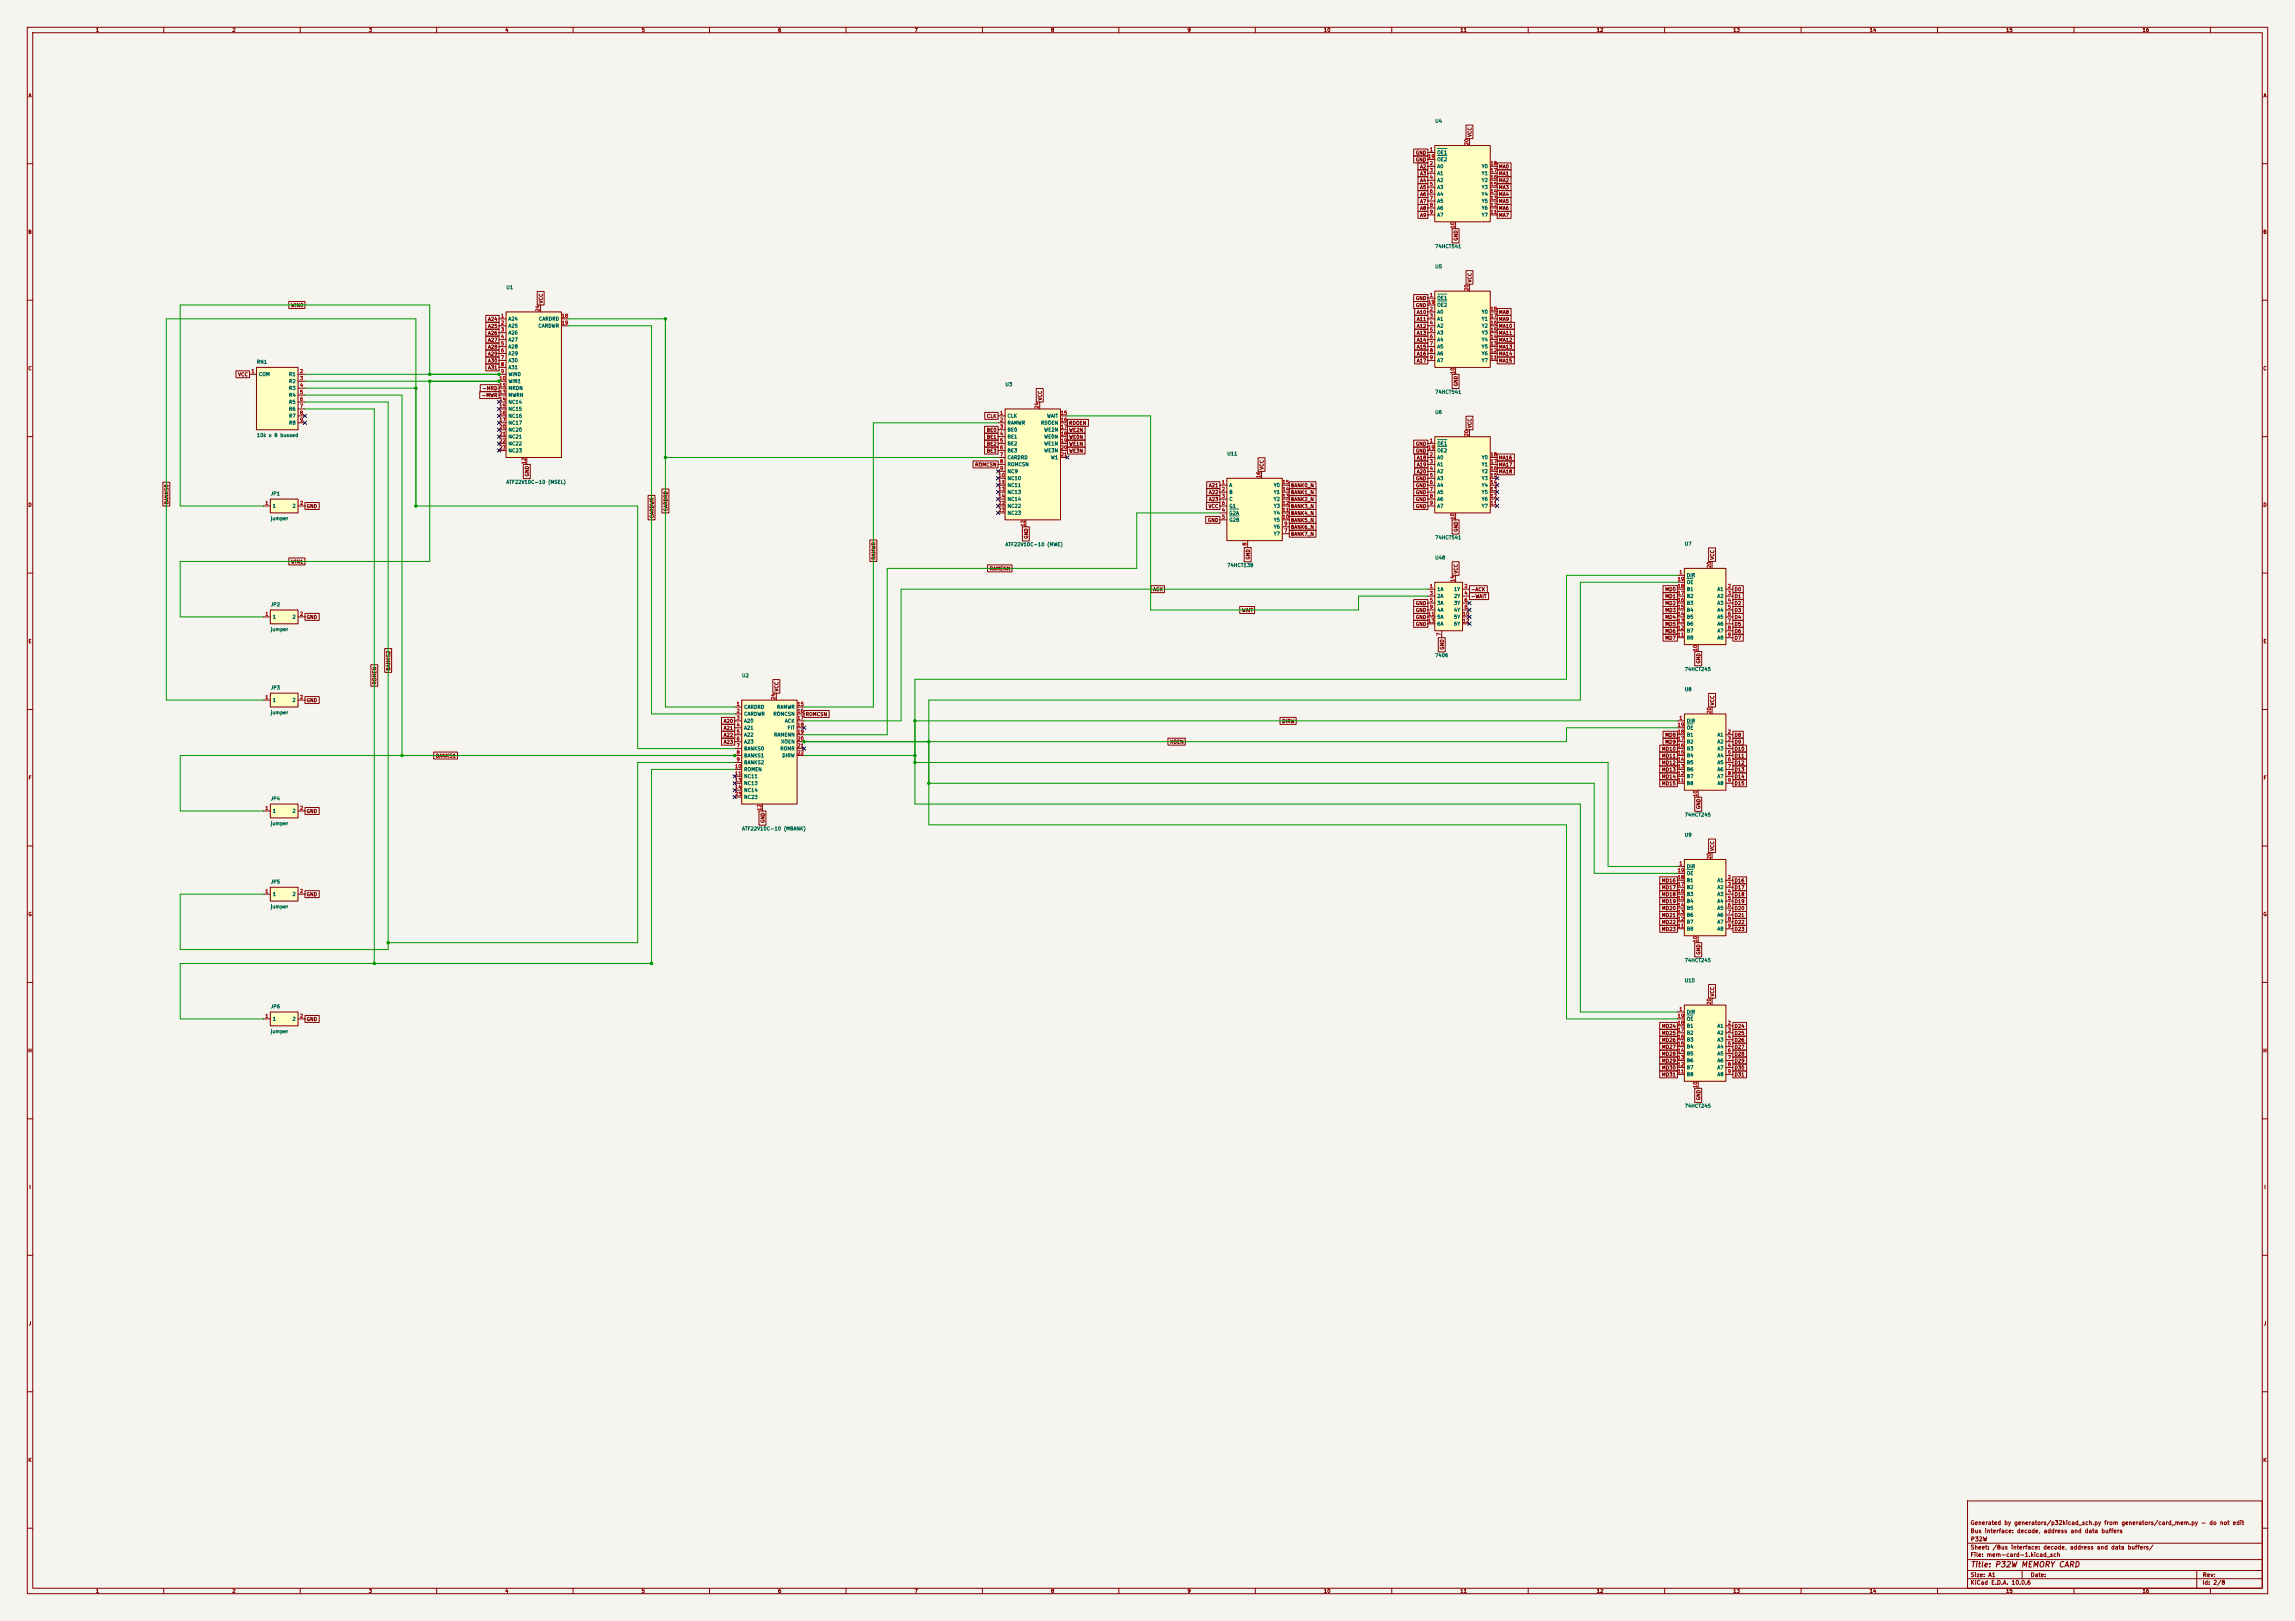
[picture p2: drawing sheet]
<svg xmlns="http://www.w3.org/2000/svg" width="841mm" height="594mm" viewBox="0 0 841 594" stroke-linecap="round" stroke-linejoin="round" font-family="sans-serif">
<defs><g id="words">
<text font-size="2" fill="#840000" x="722" y="574.8">Title: P32W MEMORY CARD</text>
<g font-size="1.5" fill="#840000">
<text x="721.9" y="562.1">Bus interface: decode, address and data buffers</text>
<text x="721.9" y="559.1">Generated by generators/p32kicad_sch.py from generators/card_mem.py - do not edit</text>
<text x="721.9" y="568.1">Sheet: /Bus interface: decode, address and data buffers/</text>
<text x="722" y="565.1">P32W</text>
<text x="721.9" y="570.8">File: mem-card-1.kicad_sch</text>
<text x="721.9" y="581">KiCad E.D.A. 10.0.6</text>
<text x="721.9" y="578.2">Size: A1</text>
<text x="743.9" y="578.2">Date:</text>
<text x="806.9" y="581">Id: 2/8</text>
<text x="807" y="578.2">Rev:</text>
</g>
<g font-size="1.3" fill="#840000">
<text x="35" y="12">1</text>
<text x="85" y="12">2</text>
<text x="135" y="12">3</text>
<text x="185" y="12">4</text>
<text x="235" y="12">5</text>
<text x="285" y="12">6</text>
<text x="335" y="12">7</text>
<text x="385" y="12">8</text>
<text x="435" y="12">9</text>
<text x="485" y="12">10</text>
<text x="535" y="12">11</text>
<text x="585" y="12">12</text>
<text x="635" y="12">13</text>
<text x="685" y="12">14</text>
<text x="735" y="12">15</text>
<text x="785" y="12">16</text>
<text x="10.3" y="36">A</text>
<text x="829.3" y="36">A</text>
<text x="539.5" y="50.3" transform="rotate(-90 539.5 50.3)">VCC</text>
<text x="518.7" y="56.9">GND</text>
<text x="518.7" y="59.5">GND</text>
<text x="520.2" y="62">A2</text>
<text x="520.2" y="64.6">A3</text>
<text x="549.1" y="62">MA0</text>
<text x="549.1" y="64.6">MA1</text>
<text x="520.2" y="69.6">A5</text>
<text x="520.2" y="67.1">A4</text>
<text x="549.1" y="67.1">MA2</text>
<text x="549.1" y="69.6">MA3</text>
<text x="520.2" y="72.2">A6</text>
<text x="520.2" y="74.7">A7</text>
<text x="520.2" y="77.3">A8</text>
<text x="549.1" y="77.3">MA6</text>
<text x="549.1" y="72.2">MA4</text>
<text x="549.1" y="74.7">MA5</text>
<text x="520.2" y="79.8">A9</text>
<text x="549.1" y="79.8">MA7</text>
<text x="10.2" y="86">B</text>
<text x="534.5" y="88.4" transform="rotate(-90 534.5 88.4)">GND</text>
<text x="829.2" y="86">B</text>
<text x="539.5" y="103.7" transform="rotate(-90 539.5 103.7)">VCC</text>
<text x="106.5" y="112.8">WIN0</text>
<text x="199.2" y="111.3" transform="rotate(-90 199.2 111.3)">VCC</text>
<text x="518.7" y="112.8">GND</text>
<text x="518.7" y="110.3">GND</text>
<text x="178.7" y="117.9">A24</text>
<text x="519" y="117.9">A11</text>
<text x="519" y="115.4">A10</text>
<text x="549.1" y="117.9">MA9</text>
<text x="549.1" y="115.4">MA8</text>
<text x="178.7" y="125.5">A27</text>
<text x="178.7" y="120.4">A25</text>
<text x="178.7" y="123">A26</text>
<text x="519" y="123">A13</text>
<text x="519" y="120.4">A12</text>
<text x="519" y="125.5">A14</text>
<text x="549.1" y="120.4">MA10</text>
<text x="549.1" y="125.5">MA12</text>
<text x="549.1" y="123">MA11</text>
<text x="178.7" y="128.1">A28</text>
<text x="178.7" y="130.6">A29</text>
<text x="519" y="130.6">A16</text>
<text x="519" y="128.1">A15</text>
<text x="549.1" y="130.6">MA14</text>
<text x="549.1" y="128.1">MA13</text>
<text x="10.2" y="136">C</text>
<text x="178.7" y="133.1">A30</text>
<text x="178.7" y="135.7">A31</text>
<text x="519" y="133.1">A17</text>
<text x="549.1" y="133.1">MA15</text>
<text x="829.2" y="136">C</text>
<text x="87.1" y="138.2">VCC</text>
<text x="176.6" y="143.3">-MRD</text>
<text x="534.5" y="141.7" transform="rotate(-90 534.5 141.7)">GND</text>
<text x="176.4" y="145.8">-MWR</text>
<text x="382.1" y="146.9" transform="rotate(-90 382.1 146.9)">VCC</text>
<text x="361.5" y="153.5">CLK</text>
<text x="391.6" y="156">RDOEN</text>
<text x="361.4" y="158.5">BE0</text>
<text x="361.4" y="161.1">BE1</text>
<text x="391.6" y="158.5">WE2N</text>
<text x="391.6" y="161.1">WE0N</text>
<text x="539.5" y="157" transform="rotate(-90 539.5 157)">VCC</text>
<text x="361.4" y="163.6">BE2</text>
<text x="361.4" y="166.2">BE3</text>
<text x="391.6" y="163.6">WE1N</text>
<text x="391.6" y="166.2">WE3N</text>
<text x="518.7" y="166.2">GND</text>
<text x="518.7" y="163.6">GND</text>
<text x="357.2" y="171.2">ROMCSN</text>
<text x="463.3" y="172.3" transform="rotate(-90 463.3 172.3)">VCC</text>
<text x="519" y="171.2">A19</text>
<text x="519" y="173.8">A20</text>
<text x="519" y="168.7">A18</text>
<text x="549.1" y="173.8">MA18</text>
<text x="549.1" y="171.2">MA17</text>
<text x="549.1" y="168.7">MA16</text>
<text x="194.1" y="174.8" transform="rotate(-90 194.1 174.8)">GND</text>
<text x="442.8" y="178.9">A21</text>
<text x="472.9" y="178.9">BANK0_N</text>
<text x="518.7" y="176.3">GND</text>
<text x="518.7" y="178.9">GND</text>
<text x="10.2" y="186">D</text>
<text x="62" y="185" transform="rotate(-90 62 185)">BANKS0</text>
<text x="442.8" y="181.4">A22</text>
<text x="442.8" y="183.9">A23</text>
<text x="472.9" y="181.4">BANK1_N</text>
<text x="472.9" y="183.9">BANK2_N</text>
<text x="518.7" y="181.4">GND</text>
<text x="518.7" y="183.9">GND</text>
<text x="829.2" y="186">D</text>
<text x="112.2" y="186.5">GND</text>
<text x="239.8" y="190" transform="rotate(-90 239.8 190)">CARDWR</text>
<text x="244.9" y="187.5" transform="rotate(-90 244.9 187.5)">CARDRD</text>
<text x="442.5" y="191.6">GND</text>
<text x="442.7" y="186.5">VCC</text>
<text x="472.9" y="186.5">BANK3_N</text>
<text x="472.9" y="191.6">BANK5_N</text>
<text x="472.9" y="189">BANK4_N</text>
<text x="518.7" y="186.5">GND</text>
<text x="377" y="197.6" transform="rotate(-90 377 197.6)">GND</text>
<text x="472.9" y="194.1">BANK6_N</text>
<text x="472.9" y="196.6">BANK7_N</text>
<text x="534.5" y="195.1" transform="rotate(-90 534.5 195.1)">GND</text>
<text x="106.5" y="206.8">WIN1</text>
<text x="321.1" y="205.3" transform="rotate(-90 321.1 205.3)">RAMWR</text>
<text x="362.5" y="209.3">RAMENN</text>
<text x="458.3" y="205.2" transform="rotate(-90 458.3 205.2)">GND</text>
<text x="628.4" y="205.3" transform="rotate(-90 628.4 205.3)">VCC</text>
<text x="534.5" y="210.4" transform="rotate(-90 534.5 210.4)">VCC</text>
<text x="422.4" y="217">ACK</text>
<text x="538.9" y="217">-ACK</text>
<text x="538.9" y="219.5">-WAIT</text>
<text x="610" y="219.5">MD1</text>
<text x="610" y="217">MD0</text>
<text x="635.4" y="219.5">D1</text>
<text x="635.4" y="217">D0</text>
<text x="112.2" y="227.1">GND</text>
<text x="454.9" y="224.6">WAIT</text>
<text x="518.7" y="222">GND</text>
<text x="518.7" y="224.6">GND</text>
<text x="518.7" y="227.1">GND</text>
<text x="610" y="222">MD2</text>
<text x="610" y="227.1">MD4</text>
<text x="610" y="224.6">MD3</text>
<text x="635.4" y="227.1">D4</text>
<text x="635.4" y="224.6">D3</text>
<text x="635.4" y="222">D2</text>
<text x="518.7" y="229.7">GND</text>
<text x="610" y="232.2">MD6</text>
<text x="610" y="229.7">MD5</text>
<text x="635.4" y="229.7">D5</text>
<text x="635.4" y="232.2">D6</text>
<text x="10.3" y="236">E</text>
<text x="529.4" y="238.3" transform="rotate(-90 529.4 238.3)">GND</text>
<text x="610" y="234.7">MD7</text>
<text x="635.4" y="234.7">D7</text>
<text x="829.3" y="236">E</text>
<text x="143.3" y="245.9" transform="rotate(-90 143.3 245.9)">BANKS2</text>
<text x="623.4" y="243.3" transform="rotate(-90 623.4 243.3)">GND</text>
<text x="138.2" y="251" transform="rotate(-90 138.2 251)">ROMEN</text>
<text x="112.2" y="257.6">GND</text>
<text x="285.5" y="253.5" transform="rotate(-90 285.5 253.5)">VCC</text>
<text x="295.1" y="262.7">ROMCSN</text>
<text x="628.4" y="258.6" transform="rotate(-90 628.4 258.6)">VCC</text>
<text x="265" y="267.8">A21</text>
<text x="265" y="265.2">A20</text>
<text x="469.7" y="265.2">DIRW</text>
<text x="265" y="270.3">A22</text>
<text x="265" y="272.8">A23</text>
<text x="428.6" y="272.8">XOEN</text>
<text x="608.8" y="275.4">MD10</text>
<text x="610" y="272.8">MD9</text>
<text x="610" y="270.3">MD8</text>
<text x="635.4" y="275.4">D10</text>
<text x="635.4" y="272.8">D9</text>
<text x="635.4" y="270.3">D8</text>
<text x="159.6" y="277.9">BANKS1</text>
<text x="608.8" y="280.5">MD12</text>
<text x="608.8" y="277.9">MD11</text>
<text x="635.4" y="280.5">D12</text>
<text x="635.4" y="277.9">D11</text>
<text x="10.3" y="286">F</text>
<text x="608.8" y="285.5">MD14</text>
<text x="608.8" y="283">MD13</text>
<text x="635.4" y="285.5">D14</text>
<text x="635.4" y="283">D13</text>
<text x="829.3" y="286">F</text>
<text x="608.8" y="288.1">MD15</text>
<text x="635.4" y="288.1">D15</text>
<text x="112.2" y="298.2">GND</text>
<text x="623.4" y="296.7" transform="rotate(-90 623.4 296.7)">GND</text>
<text x="280.5" y="301.8" transform="rotate(-90 280.5 301.8)">GND</text>
<text x="628.4" y="312" transform="rotate(-90 628.4 312)">VCC</text>
<text x="608.8" y="323.6">MD16</text>
<text x="635.4" y="323.6">D16</text>
<text x="112.2" y="328.7">GND</text>
<text x="608.8" y="328.7">MD18</text>
<text x="608.8" y="326.2">MD17</text>
<text x="635.4" y="328.7">D18</text>
<text x="635.4" y="326.2">D17</text>
<text x="10.2" y="336">G</text>
<text x="608.8" y="333.8">MD20</text>
<text x="608.8" y="331.3">MD19</text>
<text x="635.4" y="333.8">D20</text>
<text x="635.4" y="331.3">D19</text>
<text x="829.2" y="336">G</text>
<text x="608.8" y="341.4">MD23</text>
<text x="608.8" y="338.9">MD22</text>
<text x="608.8" y="336.3">MD21</text>
<text x="635.4" y="341.4">D23</text>
<text x="635.4" y="338.9">D22</text>
<text x="635.4" y="336.3">D21</text>
<text x="623.4" y="350" transform="rotate(-90 623.4 350)">GND</text>
<text x="628.4" y="365.3" transform="rotate(-90 628.4 365.3)">VCC</text>
<text x="112.2" y="374.4">GND</text>
<text x="608.8" y="377">MD24</text>
<text x="635.4" y="377">D24</text>
<text x="608.8" y="382.1">MD26</text>
<text x="608.8" y="379.5">MD25</text>
<text x="635.4" y="382.1">D26</text>
<text x="635.4" y="379.5">D25</text>
<text x="10.2" y="386">H</text>
<text x="608.8" y="389.7">MD29</text>
<text x="608.8" y="387.1">MD28</text>
<text x="608.8" y="384.6">MD27</text>
<text x="635.4" y="389.7">D29</text>
<text x="635.4" y="387.1">D28</text>
<text x="635.4" y="384.6">D27</text>
<text x="829.2" y="386">H</text>
<text x="608.8" y="394.8">MD31</text>
<text x="608.8" y="392.2">MD30</text>
<text x="635.4" y="392.2">D30</text>
<text x="635.4" y="394.8">D31</text>
<text x="623.4" y="403.4" transform="rotate(-90 623.4 403.4)">GND</text>
<text x="10.6" y="436">I</text>
<text x="829.6" y="436">I</text>
<text x="10.4" y="486">J</text>
<text x="829.4" y="486">J</text>
<text x="10.2" y="536">K</text>
<text x="829.2" y="536">K</text>
<text x="35" y="584">1</text>
<text x="85" y="584">2</text>
<text x="135" y="584">3</text>
<text x="185" y="584">4</text>
<text x="235" y="584">5</text>
<text x="285" y="584">6</text>
<text x="335" y="584">7</text>
<text x="385" y="584">8</text>
<text x="435" y="584">9</text>
<text x="485" y="584">10</text>
<text x="535" y="584">11</text>
<text x="585" y="584">12</text>
<text x="635" y="584">13</text>
<text x="685" y="584">14</text>
<text x="735" y="584">15</text>
<text x="785" y="584">16</text>
</g>
<g font-size="1.3" fill="#006464">
<text x="525.8" y="45.3">U4</text>
<text x="526.5" y="56.8">OE1</text>
<text x="526.5" y="59.4">OE2</text>
<text x="526.5" y="61.9">A0</text>
<text x="526.5" y="64.5">A1</text>
<text x="542.8" y="64.5">Y1</text>
<text x="542.8" y="61.9">Y0</text>
<text x="526.5" y="67">A2</text>
<text x="526.5" y="69.5">A3</text>
<text x="542.8" y="69.5">Y3</text>
<text x="542.8" y="67">Y2</text>
<text x="526.5" y="72.1">A4</text>
<text x="526.5" y="74.6">A5</text>
<text x="526.5" y="77.2">A6</text>
<text x="542.8" y="77.2">Y6</text>
<text x="542.8" y="74.6">Y5</text>
<text x="542.8" y="72.1">Y4</text>
<text x="526.5" y="79.7">A7</text>
<text x="542.8" y="79.7">Y7</text>
<text x="525.8" y="91.2">74HCT541</text>
<text x="525.8" y="98.6">U5</text>
<text x="185.4" y="106.3">U1</text>
<text x="526.5" y="110.2">OE1</text>
<text x="526.5" y="112.7">OE2</text>
<text x="186.2" y="117.8">A24</text>
<text x="197.3" y="117.8">CARDRD</text>
<text x="526.5" y="115.3">A0</text>
<text x="526.5" y="117.8">A1</text>
<text x="542.8" y="117.8">Y1</text>
<text x="542.8" y="115.3">Y0</text>
<text x="186.2" y="120.3">A25</text>
<text x="186.2" y="122.9">A26</text>
<text x="186.2" y="125.4">A27</text>
<text x="197.1" y="120.3">CARDWR</text>
<text x="526.5" y="120.3">A2</text>
<text x="526.5" y="122.9">A3</text>
<text x="526.5" y="125.4">A4</text>
<text x="542.8" y="125.4">Y4</text>
<text x="542.8" y="122.9">Y3</text>
<text x="542.8" y="120.3">Y2</text>
<text x="186.2" y="128">A28</text>
<text x="186.2" y="130.5">A29</text>
<text x="526.5" y="128">A5</text>
<text x="526.5" y="130.5">A6</text>
<text x="542.8" y="130.5">Y6</text>
<text x="542.8" y="128">Y5</text>
<text x="94" y="133.6">RN1</text>
<text x="186.2" y="133">A30</text>
<text x="186.2" y="135.6">A31</text>
<text x="526.5" y="133">A7</text>
<text x="542.8" y="133">Y7</text>
<text x="94.7" y="138.1">COM</text>
<text x="105.8" y="138.1">R1</text>
<text x="105.8" y="140.7">R2</text>
<text x="105.8" y="143.2">R3</text>
<text x="186.2" y="138.1">WIN0</text>
<text x="186.2" y="140.7">WIN1</text>
<text x="186.2" y="143.2">MRDN</text>
<text x="368.3" y="141.8">U3</text>
<text x="105.8" y="145.7">R4</text>
<text x="105.8" y="148.3">R5</text>
<text x="186.2" y="145.7">MWRN</text>
<text x="186.2" y="148.3">NC14</text>
<text x="525.8" y="144.6">74HCT541</text>
<text x="105.8" y="150.8">R6</text>
<text x="105.8" y="153.4">R7</text>
<text x="105.8" y="155.9">R8</text>
<text x="186.2" y="150.8">NC15</text>
<text x="186.2" y="153.4">NC16</text>
<text x="186.2" y="155.9">NC17</text>
<text x="369" y="153.4">CLK</text>
<text x="369" y="155.9">RAMWR</text>
<text x="381.3" y="155.9">RDOEN</text>
<text x="383.5" y="153.4">WAIT</text>
<text x="525.8" y="152">U6</text>
<text x="94" y="160.4">10k x 8 bussed</text>
<text x="186.2" y="158.4">NC20</text>
<text x="186.2" y="161">NC21</text>
<text x="369" y="158.4">BE0</text>
<text x="369" y="161">BE1</text>
<text x="382.5" y="158.4">WE2N</text>
<text x="382.5" y="161">WE0N</text>
<text x="186.2" y="163.5">NC22</text>
<text x="186.2" y="166.1">NC23</text>
<text x="369" y="163.5">BE2</text>
<text x="369" y="166.1">BE3</text>
<text x="382.5" y="163.5">WE1N</text>
<text x="382.5" y="166.1">WE3N</text>
<text x="449.6" y="167.2">U11</text>
<text x="526.5" y="163.5">OE1</text>
<text x="526.5" y="166.1">OE2</text>
<text x="369" y="168.6">CARDRD</text>
<text x="369" y="171.1">ROMCSN</text>
<text x="369" y="173.7">NC9</text>
<text x="385" y="168.6">W1</text>
<text x="526.5" y="168.6">A0</text>
<text x="526.5" y="171.1">A1</text>
<text x="526.5" y="173.7">A2</text>
<text x="542.8" y="173.7">Y2</text>
<text x="542.8" y="171.1">Y1</text>
<text x="542.8" y="168.6">Y0</text>
<text x="185.4" y="177.6">ATF22V10C-10 (MSEL)</text>
<text x="369" y="176.2">NC10</text>
<text x="369" y="178.8">NC11</text>
<text x="450.3" y="178.8">A</text>
<text x="466.6" y="178.8">Y0</text>
<text x="526.5" y="176.2">A3</text>
<text x="526.5" y="178.8">A4</text>
<text x="542.8" y="178.8">Y4</text>
<text x="542.8" y="176.2">Y3</text>
<text x="99" y="181.8">JP1</text>
<text x="369" y="181.3">NC13</text>
<text x="369" y="183.8">NC14</text>
<text x="450.3" y="181.3">B</text>
<text x="450.3" y="183.8">C</text>
<text x="466.6" y="183.8">Y2</text>
<text x="466.6" y="181.3">Y1</text>
<text x="526.5" y="181.3">A5</text>
<text x="526.5" y="183.8">A6</text>
<text x="542.8" y="183.8">Y6</text>
<text x="542.8" y="181.3">Y5</text>
<text x="99" y="190.9">jumper</text>
<text x="99.8" y="186.4">1</text>
<text x="107" y="186.4">2</text>
<text x="369" y="186.4">NC22</text>
<text x="369" y="188.9">NC23</text>
<text x="450.3" y="188.9">G2A</text>
<text x="450.3" y="191.5">G2B</text>
<text x="450.3" y="186.4">G1</text>
<text x="466.6" y="191.5">Y5</text>
<text x="466.6" y="188.9">Y4</text>
<text x="466.6" y="186.4">Y3</text>
<text x="526.5" y="186.4">A7</text>
<text x="542.8" y="186.4">Y7</text>
<text x="466.6" y="196.5">Y7</text>
<text x="466.6" y="194">Y6</text>
<text x="525.8" y="197.9">74HCT541</text>
<text x="368.3" y="200.5">ATF22V10C-10 (MWE)</text>
<text x="617.2" y="200.2">U7</text>
<text x="449.6" y="208.1">74HCT138</text>
<text x="525.8" y="205.3">U48</text>
<text x="618" y="211.8">DIR</text>
<text x="618" y="214.3">OE</text>
<text x="526.5" y="216.9">1A</text>
<text x="526.5" y="219.4">2A</text>
<text x="526.5" y="221.9">3A</text>
<text x="532.7" y="216.9">1Y</text>
<text x="532.7" y="219.4">2Y</text>
<text x="532.7" y="221.9">3Y</text>
<text x="618" y="221.9">B3</text>
<text x="618" y="219.4">B2</text>
<text x="618" y="216.9">B1</text>
<text x="629.2" y="216.9">A1</text>
<text x="629.2" y="219.4">A2</text>
<text x="629.2" y="221.9">A3</text>
<text x="99" y="222.5">JP2</text>
<text x="99.8" y="227">1</text>
<text x="107" y="227">2</text>
<text x="526.5" y="224.5">4A</text>
<text x="526.5" y="227">5A</text>
<text x="532.7" y="224.5">4Y</text>
<text x="532.7" y="227">5Y</text>
<text x="618" y="227">B5</text>
<text x="618" y="224.5">B4</text>
<text x="629.2" y="224.5">A4</text>
<text x="629.2" y="227">A5</text>
<text x="99" y="231.6">jumper</text>
<text x="526.5" y="229.6">6A</text>
<text x="532.7" y="229.6">6Y</text>
<text x="618" y="232.1">B7</text>
<text x="618" y="229.6">B6</text>
<text x="629.2" y="229.6">A6</text>
<text x="629.2" y="232.1">A7</text>
<text x="618" y="234.6">B8</text>
<text x="629.2" y="234.6">A8</text>
<text x="525.8" y="241.1">7406</text>
<text x="271.8" y="248.5">U2</text>
<text x="617.2" y="246.2">74HCT245</text>
<text x="99" y="253">JP3</text>
<text x="99.8" y="257.5">1</text>
<text x="107" y="257.5">2</text>
<text x="617.2" y="253.6">U8</text>
<text x="99" y="262">jumper</text>
<text x="272.5" y="260">CARDRD</text>
<text x="272.5" y="262.6">CARDWR</text>
<text x="283.2" y="262.6">ROMCSN</text>
<text x="284.6" y="260">RAMWR</text>
<text x="272.5" y="265.1">A20</text>
<text x="272.5" y="267.7">A21</text>
<text x="287.5" y="265.1">ACK</text>
<text x="288.4" y="267.7">FIT</text>
<text x="618" y="265.1">DIR</text>
<text x="618" y="267.7">OE</text>
<text x="272.5" y="270.2">A22</text>
<text x="272.5" y="272.7">A23</text>
<text x="272.5" y="275.3">BANKS0</text>
<text x="283.5" y="270.2">RAMENN</text>
<text x="285.8" y="275.3">ROMR</text>
<text x="286.1" y="272.7">XOEN</text>
<text x="618" y="275.3">B3</text>
<text x="618" y="272.7">B2</text>
<text x="618" y="270.2">B1</text>
<text x="629.2" y="270.2">A1</text>
<text x="629.2" y="272.7">A2</text>
<text x="629.2" y="275.3">A3</text>
<text x="272.5" y="277.8">BANKS1</text>
<text x="272.5" y="280.4">BANKS2</text>
<text x="286.5" y="277.8">DIRW</text>
<text x="618" y="280.4">B5</text>
<text x="618" y="277.8">B4</text>
<text x="629.2" y="277.8">A4</text>
<text x="629.2" y="280.4">A5</text>
<text x="272.5" y="282.9">ROMEN</text>
<text x="272.5" y="285.4">NC11</text>
<text x="272.5" y="288">NC13</text>
<text x="618" y="288">B8</text>
<text x="618" y="285.4">B7</text>
<text x="618" y="282.9">B6</text>
<text x="629.2" y="282.9">A6</text>
<text x="629.2" y="285.4">A7</text>
<text x="629.2" y="288">A8</text>
<text x="99" y="293.6">JP4</text>
<text x="272.5" y="290.5">NC14</text>
<text x="272.5" y="293.1">NC23</text>
<text x="99.8" y="298.1">1</text>
<text x="107" y="298.1">2</text>
<text x="617.2" y="299.5">74HCT245</text>
<text x="99" y="302.7">jumper</text>
<text x="271.8" y="304.6">ATF22V10C-10 (MBANK)</text>
<text x="617.2" y="306.9">U9</text>
<text x="618" y="318.5">DIR</text>
<text x="618" y="323.5">B1</text>
<text x="618" y="321">OE</text>
<text x="629.2" y="323.5">A1</text>
<text x="99" y="324.1">JP5</text>
<text x="99.8" y="328.6">1</text>
<text x="107" y="328.6">2</text>
<text x="618" y="328.6">B3</text>
<text x="618" y="326.1">B2</text>
<text x="629.2" y="326.1">A2</text>
<text x="629.2" y="328.6">A3</text>
<text x="99" y="333.2">jumper</text>
<text x="618" y="333.7">B5</text>
<text x="618" y="331.2">B4</text>
<text x="629.2" y="331.2">A4</text>
<text x="629.2" y="333.7">A5</text>
<text x="618" y="341.3">B8</text>
<text x="618" y="338.8">B7</text>
<text x="618" y="336.2">B6</text>
<text x="629.2" y="336.2">A6</text>
<text x="629.2" y="338.8">A7</text>
<text x="629.2" y="341.3">A8</text>
<text x="617.2" y="352.9">74HCT245</text>
<text x="617.2" y="360.3">U10</text>
<text x="99" y="369.8">JP6</text>
<text x="618" y="371.8">DIR</text>
<text x="99.8" y="374.3">1</text>
<text x="107" y="374.3">2</text>
<text x="618" y="376.9">B1</text>
<text x="618" y="374.3">OE</text>
<text x="629.2" y="376.9">A1</text>
<text x="99" y="378.9">jumper</text>
<text x="618" y="382">B3</text>
<text x="618" y="379.4">B2</text>
<text x="629.2" y="379.4">A2</text>
<text x="629.2" y="382">A3</text>
<text x="618" y="389.6">B6</text>
<text x="618" y="387">B5</text>
<text x="618" y="384.5">B4</text>
<text x="629.2" y="384.5">A4</text>
<text x="629.2" y="387">A5</text>
<text x="629.2" y="389.6">A6</text>
<text x="618" y="394.7">B8</text>
<text x="618" y="392.1">B7</text>
<text x="629.2" y="392.1">A7</text>
<text x="629.2" y="394.7">A8</text>
<text x="617.2" y="406.2">74HCT245</text>
</g>
<g font-size="1.3" fill="#a90000">
<text x="538.3" y="53.4" transform="rotate(-90 538.3 53.4)">20</text>
<text x="523.2" y="58.3">19</text>
<text x="523.8" y="55.7">1</text>
<text x="523.8" y="60.8">2</text>
<text x="523.8" y="63.4">3</text>
<text x="523.8" y="65.9">4</text>
<text x="546" y="65.9">16</text>
<text x="546" y="63.4">17</text>
<text x="546" y="60.8">18</text>
<text x="523.8" y="68.4">5</text>
<text x="523.8" y="71">6</text>
<text x="546" y="71">14</text>
<text x="546" y="68.4">15</text>
<text x="523.8" y="73.5">7</text>
<text x="523.8" y="76.1">8</text>
<text x="546" y="76.1">12</text>
<text x="546" y="73.5">13</text>
<text x="523.8" y="78.6">9</text>
<text x="533.3" y="83.9" transform="rotate(-90 533.3 83.9)">10</text>
<text x="546" y="78.6">11</text>
<text x="538.3" y="106.7" transform="rotate(-90 538.3 106.7)">20</text>
<text x="523.2" y="111.6">19</text>
<text x="523.8" y="109.1">1</text>
<text x="183.4" y="116.7">1</text>
<text x="183.4" y="119.2">2</text>
<text x="198" y="114.4" transform="rotate(-90 198 114.4)">24</text>
<text x="205.7" y="116.7">18</text>
<text x="205.7" y="119.2">19</text>
<text x="523.8" y="114.2">2</text>
<text x="523.8" y="116.7">3</text>
<text x="523.8" y="119.2">4</text>
<text x="546" y="119.2">16</text>
<text x="546" y="116.7">17</text>
<text x="546" y="114.2">18</text>
<text x="183.4" y="121.8">3</text>
<text x="183.4" y="124.3">4</text>
<text x="523.8" y="121.8">5</text>
<text x="523.8" y="124.3">6</text>
<text x="546" y="124.3">14</text>
<text x="546" y="121.8">15</text>
<text x="183.4" y="126.9">5</text>
<text x="183.4" y="129.4">6</text>
<text x="183.4" y="131.9">7</text>
<text x="523.8" y="126.9">7</text>
<text x="523.8" y="129.4">8</text>
<text x="523.8" y="131.9">9</text>
<text x="546" y="131.9">11</text>
<text x="546" y="129.4">12</text>
<text x="546" y="126.9">13</text>
<text x="92" y="137">1</text>
<text x="109.8" y="137">2</text>
<text x="183.4" y="134.5">8</text>
<text x="183.4" y="137">9</text>
<text x="533.3" y="137.2" transform="rotate(-90 533.3 137.2)">10</text>
<text x="109.8" y="139.6">3</text>
<text x="109.8" y="142.1">4</text>
<text x="182.8" y="139.6">10</text>
<text x="182.8" y="142.1">11</text>
<text x="109.8" y="144.6">5</text>
<text x="109.8" y="147.2">6</text>
<text x="109.8" y="149.7">7</text>
<text x="182.8" y="144.6">13</text>
<text x="182.8" y="147.2">14</text>
<text x="182.8" y="149.7">15</text>
<text x="380.9" y="149.9" transform="rotate(-90 380.9 149.9)">24</text>
<text x="109.8" y="152.3">8</text>
<text x="109.8" y="154.8">9</text>
<text x="182.8" y="152.3">16</text>
<text x="182.8" y="154.8">17</text>
<text x="366.3" y="152.3">1</text>
<text x="366.3" y="154.8">2</text>
<text x="388.6" y="152.3">15</text>
<text x="388.6" y="154.8">16</text>
<text x="182.8" y="157.3">20</text>
<text x="182.8" y="159.9">21</text>
<text x="366.3" y="157.3">3</text>
<text x="366.3" y="159.9">4</text>
<text x="388.6" y="157.3">17</text>
<text x="388.6" y="159.9">18</text>
<text x="538.3" y="160.1" transform="rotate(-90 538.3 160.1)">20</text>
<text x="182.8" y="162.4">22</text>
<text x="182.8" y="165">23</text>
<text x="366.3" y="162.4">5</text>
<text x="366.3" y="165">6</text>
<text x="366.3" y="167.5">7</text>
<text x="388.6" y="162.4">19</text>
<text x="388.6" y="165">20</text>
<text x="388.6" y="167.5">21</text>
<text x="523.2" y="165">19</text>
<text x="523.8" y="162.4">1</text>
<text x="523.8" y="167.5">2</text>
<text x="546" y="167.5">18</text>
<text x="192.9" y="170.2" transform="rotate(-90 192.9 170.2)">12</text>
<text x="366.3" y="170">8</text>
<text x="366.3" y="172.6">9</text>
<text x="523.8" y="170">3</text>
<text x="523.8" y="172.6">4</text>
<text x="546" y="172.6">16</text>
<text x="546" y="170">17</text>
<text x="365.7" y="175.1">10</text>
<text x="365.7" y="177.7">11</text>
<text x="447.6" y="177.7">1</text>
<text x="462.1" y="175.3" transform="rotate(-90 462.1 175.3)">16</text>
<text x="469.8" y="177.7">15</text>
<text x="523.8" y="175.1">5</text>
<text x="523.8" y="177.7">6</text>
<text x="546" y="177.7">14</text>
<text x="546" y="175.1">15</text>
<text x="97.1" y="185.3">1</text>
<text x="109.8" y="185.3">2</text>
<text x="365.7" y="180.2">13</text>
<text x="365.7" y="182.7">14</text>
<text x="365.7" y="185.3">22</text>
<text x="447.6" y="180.2">2</text>
<text x="447.6" y="182.7">3</text>
<text x="447.6" y="185.3">6</text>
<text x="469.8" y="185.3">12</text>
<text x="469.8" y="182.7">13</text>
<text x="469.8" y="180.2">14</text>
<text x="523.8" y="180.2">7</text>
<text x="523.8" y="182.7">8</text>
<text x="523.8" y="185.3">9</text>
<text x="546" y="185.3">11</text>
<text x="546" y="182.7">12</text>
<text x="546" y="180.2">13</text>
<text x="365.7" y="187.8">23</text>
<text x="447.6" y="187.8">4</text>
<text x="447.6" y="190.4">5</text>
<text x="469.8" y="190.4">10</text>
<text x="469.8" y="187.8">11</text>
<text x="533.3" y="190.6" transform="rotate(-90 533.3 190.6)">10</text>
<text x="375.8" y="193.1" transform="rotate(-90 375.8 193.1)">12</text>
<text x="470.4" y="195.4">7</text>
<text x="470.4" y="192.9">9</text>
<text x="457.1" y="200.1" transform="rotate(-90 457.1 200.1)">8</text>
<text x="627.2" y="208.3" transform="rotate(-90 627.2 208.3)">20</text>
<text x="523.8" y="215.8">1</text>
<text x="533.3" y="213.4" transform="rotate(-90 533.3 213.4)">14</text>
<text x="536.5" y="215.8">2</text>
<text x="614.6" y="215.8">18</text>
<text x="614.6" y="213.2">19</text>
<text x="615.2" y="210.7">1</text>
<text x="633" y="215.8">2</text>
<text x="523.8" y="218.3">3</text>
<text x="523.8" y="220.8">5</text>
<text x="536.5" y="218.3">4</text>
<text x="536.5" y="220.8">6</text>
<text x="614.6" y="220.8">16</text>
<text x="614.6" y="218.3">17</text>
<text x="633" y="218.3">3</text>
<text x="633" y="220.8">4</text>
<text x="97.1" y="225.9">1</text>
<text x="109.8" y="225.9">2</text>
<text x="523.2" y="225.9">11</text>
<text x="523.8" y="223.4">9</text>
<text x="535.9" y="225.9">10</text>
<text x="536.5" y="223.4">8</text>
<text x="614.6" y="225.9">14</text>
<text x="614.6" y="223.4">15</text>
<text x="633" y="223.4">5</text>
<text x="633" y="225.9">6</text>
<text x="523.2" y="228.5">13</text>
<text x="528.2" y="233.1" transform="rotate(-90 528.2 233.1)">7</text>
<text x="535.9" y="228.5">12</text>
<text x="614.6" y="233.5">11</text>
<text x="614.6" y="231">12</text>
<text x="614.6" y="228.5">13</text>
<text x="633" y="228.5">7</text>
<text x="633" y="231">8</text>
<text x="633" y="233.5">9</text>
<text x="622.2" y="238.8" transform="rotate(-90 622.2 238.8)">10</text>
<text x="97.1" y="256.4">1</text>
<text x="109.8" y="256.4">2</text>
<text x="284.3" y="256.6" transform="rotate(-90 284.3 256.6)">24</text>
<text x="269.8" y="258.9">1</text>
<text x="269.8" y="261.5">2</text>
<text x="292" y="258.9">15</text>
<text x="292" y="261.5">16</text>
<text x="627.2" y="261.7" transform="rotate(-90 627.2 261.7)">20</text>
<text x="269.8" y="264">3</text>
<text x="269.8" y="266.6">4</text>
<text x="269.8" y="269.1">5</text>
<text x="292" y="264">17</text>
<text x="292" y="266.6">18</text>
<text x="292" y="269.1">19</text>
<text x="614.6" y="269.1">18</text>
<text x="614.6" y="266.6">19</text>
<text x="615.2" y="264">1</text>
<text x="633" y="269.1">2</text>
<text x="269.8" y="271.6">6</text>
<text x="269.8" y="274.2">7</text>
<text x="292" y="271.6">20</text>
<text x="292" y="274.2">21</text>
<text x="614.6" y="274.2">16</text>
<text x="614.6" y="271.6">17</text>
<text x="633" y="271.6">3</text>
<text x="633" y="274.2">4</text>
<text x="269.2" y="281.8">10</text>
<text x="269.8" y="276.7">8</text>
<text x="269.8" y="279.3">9</text>
<text x="292" y="276.7">22</text>
<text x="614.6" y="281.8">13</text>
<text x="614.6" y="279.3">14</text>
<text x="614.6" y="276.7">15</text>
<text x="633" y="276.7">5</text>
<text x="633" y="279.3">6</text>
<text x="633" y="281.8">7</text>
<text x="269.2" y="284.3">11</text>
<text x="269.2" y="286.9">13</text>
<text x="614.6" y="286.9">11</text>
<text x="614.6" y="284.3">12</text>
<text x="633" y="284.3">8</text>
<text x="633" y="286.9">9</text>
<text x="269.2" y="289.4">14</text>
<text x="269.2" y="292">23</text>
<text x="622.2" y="292.2" transform="rotate(-90 622.2 292.2)">10</text>
<text x="97.1" y="297">1</text>
<text x="109.8" y="297">2</text>
<text x="279.3" y="297.2" transform="rotate(-90 279.3 297.2)">12</text>
<text x="615.2" y="317.4">1</text>
<text x="627.2" y="315" transform="rotate(-90 627.2 315)">20</text>
<text x="614.6" y="322.4">18</text>
<text x="614.6" y="319.9">19</text>
<text x="633" y="322.4">2</text>
<text x="97.1" y="327.5">1</text>
<text x="109.8" y="327.5">2</text>
<text x="614.6" y="327.5">16</text>
<text x="614.6" y="325">17</text>
<text x="633" y="325">3</text>
<text x="633" y="327.5">4</text>
<text x="614.6" y="335.1">13</text>
<text x="614.6" y="332.6">14</text>
<text x="614.6" y="330.1">15</text>
<text x="633" y="330.1">5</text>
<text x="633" y="332.6">6</text>
<text x="633" y="335.1">7</text>
<text x="614.6" y="340.2">11</text>
<text x="614.6" y="337.7">12</text>
<text x="633" y="337.7">8</text>
<text x="633" y="340.2">9</text>
<text x="622.2" y="345.5" transform="rotate(-90 622.2 345.5)">10</text>
<text x="615.2" y="370.7">1</text>
<text x="627.2" y="368.4" transform="rotate(-90 627.2 368.4)">20</text>
<text x="97.1" y="373.2">1</text>
<text x="109.8" y="373.2">2</text>
<text x="614.6" y="375.8">18</text>
<text x="614.6" y="373.2">19</text>
<text x="633" y="375.8">2</text>
<text x="614.6" y="383.4">15</text>
<text x="614.6" y="380.9">16</text>
<text x="614.6" y="378.3">17</text>
<text x="633" y="378.3">3</text>
<text x="633" y="380.9">4</text>
<text x="633" y="383.4">5</text>
<text x="614.6" y="388.5">13</text>
<text x="614.6" y="385.9">14</text>
<text x="633" y="385.9">6</text>
<text x="633" y="388.5">7</text>
<text x="614.6" y="393.6">11</text>
<text x="614.6" y="391">12</text>
<text x="633" y="391">8</text>
<text x="633" y="393.6">9</text>
<text x="622.2" y="398.8" transform="rotate(-90 622.2 398.8)">10</text>
</g>
</g></defs>
<path d="M0 0h841v594h-841z" fill="#f5f4ef" stroke="#f5f4ef" stroke-width=".37"/>
<g fill="none" stroke="#840000" stroke-width=".37">
<path d="M10 10h821v574h-821zM12 12h817v570h-817zM60 10v2M110 10v2M160 10v2M210 10v2M260 10v2M310 10v2M360 10v2M410 10v2M460 10v2M510 10v2"/>
<path d="M560 10v2M610 10v2M660 10v2M710 10v2M760 10v2M810 10v2M10 60h2M829 60h2M10 110h2M829 110h2M10 160h2M829 160h2"/>
<path d="M10 210h2M829 210h2M10 260h2M829 260h2M10 310h2M829 310h2M10 360h2M829 360h2M10 410h2M829 410h2M10 460h2M829 460h2"/>
<path d="M10 510h2M829 510h2M10 560h2M721 550h108v32h-108zM829 560h2M721 578.5h108M721 575.5h108M721 571.5h108M721 565.5h108M741 575.5v3M805 575.5v6.5M60 582v2"/>
<path d="M110 582v2M160 582v2M210 582v2M260 582v2M310 582v2M360 582v2M410 582v2M460 582v2M510 582v2M560 582v2M610 582v2M660 582v2"/>
<path d="M710 582v2M760 582v2M810 582v2"/>
</g>
<path d="M99.1 370.8h10.1v5.1h-10.1z" fill="#ffffc2"/>
<path d="M96.5 373.4h2.6M99.1 370.8h10.1v5.1h-10.1zM109.2 373.4h2.6" fill="none" stroke="#840000" stroke-width=".37"/>
<path d="M617.2 368.3h15.3v27.9h-15.3z" fill="#ffffc2"/>
<g fill="none" stroke="#840000" stroke-width=".37">
<path d="M614.7 370.8h2.5M614.7 375.9h2.5M614.7 378.5h2.5M614.7 373.4h2.5M617.2 368.3h15.3v27.9h-15.3zM627.4 365.8v2.5M632.5 375.9h2.5M632.5 378.5h2.5M614.7 381h2.5M614.7 383.5h2.5M614.7 386.1h2.5M614.7 388.6h2.5"/>
<path d="M614.7 391.2h2.5M614.7 393.7h2.5M622.3 396.2v2.6M632.5 381h2.5M632.5 383.5h2.5M632.5 386.1h2.5M632.5 388.6h2.5M632.5 391.2h2.5M632.5 393.7h2.5"/>
</g>
<path d="M618.2 371.9h2.2" fill="none" stroke="#006464" stroke-width=".37"/>
<path d="M617.2 315h15.3v27.9h-15.3z" fill="#ffffc2"/>
<g fill="none" stroke="#840000" stroke-width=".37">
<path d="M614.7 317.5h2.5M617.2 315h15.3v27.9h-15.3zM627.4 312.4v2.6M614.7 322.6h2.5M614.7 325.1h2.5M614.7 327.7h2.5M614.7 330.2h2.5M614.7 332.7h2.5M614.7 335.3h2.5M614.7 337.8h2.5M614.7 320h2.5M632.5 322.6h2.5"/>
<path d="M632.5 325.1h2.5M632.5 327.7h2.5M632.5 330.2h2.5M632.5 332.7h2.5M632.5 335.3h2.5M632.5 337.8h2.5M614.7 340.4h2.5M622.3 342.9v2.5M632.5 340.4h2.5"/>
</g>
<path d="M618.2 318.6h2.2" fill="none" stroke="#006464" stroke-width=".37"/>
<path d="M617.2 261.6h15.3v28h-15.3z" fill="#ffffc2"/>
<g fill="none" stroke="#840000" stroke-width=".37">
<path d="M627.4 259.1v2.5M614.7 264.2h2.5M614.7 269.2h2.5M614.7 271.8h2.5M614.7 274.3h2.5M614.7 276.9h2.5M614.7 279.4h2.5M614.7 266.7h2.5M617.2 261.6h15.3v28h-15.3zM632.5 269.2h2.5M632.5 271.8h2.5M632.5 274.3h2.5"/>
<path d="M632.5 276.9h2.5M632.5 279.4h2.5M614.7 281.9h2.5M614.7 284.5h2.5M614.7 287h2.5M622.3 289.6v2.5M632.5 281.9h2.5M632.5 284.5h2.5M632.5 287h2.5"/>
</g>
<path d="M618.2 265.2h2.2" fill="none" stroke="#006464" stroke-width=".37"/>
<path d="M617.2 208.3h15.3v27.9h-15.3z" fill="#ffffc2"/>
<g fill="none" stroke="#840000" stroke-width=".37">
<path d="M614.7 210.8h2.5M614.7 215.9h2.5M614.7 218.4h2.5M614.7 213.4h2.5M617.2 208.3h15.3v27.9h-15.3zM627.4 205.7v2.6M632.5 215.9h2.5M632.5 218.4h2.5M614.7 221h2.5M614.7 223.5h2.5M614.7 226.1h2.5M614.7 228.6h2.5"/>
<path d="M614.7 231.1h2.5M614.7 233.7h2.5M622.3 236.2v2.6M632.5 221h2.5M632.5 223.5h2.5M632.5 226.1h2.5M632.5 228.6h2.5M632.5 231.1h2.5M632.5 233.7h2.5"/>
</g>
<path d="M618.2 211.9h2.2" fill="none" stroke="#006464" stroke-width=".37"/>
<path d="M525.8 213.4h10.1v17.7h-10.1z" fill="#ffffc2"/>
<g fill="none" stroke="#840000" stroke-width=".37">
<path d="M523.2 215.9h2.6M523.2 218.4h2.6M525.8 213.4h10.1v17.7h-10.1zM533.4 210.8v2.6M535.9 215.9h2.6M535.9 218.4h2.6M523.2 221h2.6M523.2 223.5h2.6M523.2 226.1h2.6M523.2 228.6h2.6M528.3 231.1v2.6M535.9 221h2.6"/>
<path d="M535.9 223.5h2.6M535.9 226.1h2.6M535.9 228.6h2.6"/>
</g>
<path d="M525.8 160h20.3v28h-20.3z" fill="#ffffc2"/>
<g fill="none" stroke="#840000" stroke-width=".37">
<path d="M538.5 157.5v2.5M523.2 162.6h2.6M523.2 167.6h2.6M523.2 170.2h2.6M523.2 172.7h2.6M523.2 175.3h2.6M523.2 177.8h2.6M523.2 165.1h2.6M525.8 160h20.3v28h-20.3zM546.1 167.6h2.5M546.1 170.2h2.5M546.1 172.7h2.5"/>
<path d="M546.1 175.3h2.5M546.1 177.8h2.5M523.2 180.3h2.6M523.2 182.9h2.6M523.2 185.4h2.6M533.4 188v2.5M546.1 180.3h2.5M546.1 182.9h2.5M546.1 185.4h2.5"/>
</g>
<path d="M526.8 161.1h3.4M526.8 163.6h3.4" fill="none" stroke="#006464" stroke-width=".37"/>
<path d="M525.8 106.7h20.3v27.9h-20.3z" fill="#ffffc2"/>
<g fill="none" stroke="#840000" stroke-width=".37">
<path d="M523.2 109.2h2.6M523.2 114.3h2.6M523.2 116.8h2.6M523.2 119.4h2.6M523.2 111.8h2.6M525.8 106.7h20.3v27.9h-20.3zM538.5 104.1v2.6M546.1 114.3h2.5M546.1 116.8h2.5M546.1 119.4h2.5M523.2 121.9h2.6M523.2 124.5h2.6"/>
<path d="M523.2 127h2.6M523.2 129.5h2.6M523.2 132.1h2.6M533.4 134.6v2.6M546.1 121.9h2.5M546.1 124.5h2.5M546.1 127h2.5M546.1 129.5h2.5M546.1 132.1h2.5"/>
</g>
<path d="M526.8 107.8h3.4M526.8 110.3h3.4" fill="none" stroke="#006464" stroke-width=".37"/>
<path d="M525.8 53.3h20.3v28h-20.3z" fill="#ffffc2"/>
<g fill="none" stroke="#840000" stroke-width=".37">
<path d="M523.2 55.9h2.6M523.2 58.4h2.6M525.8 53.3h20.3v28h-20.3zM538.5 50.8v2.5M523.2 61h2.6M523.2 63.5h2.6M523.2 66h2.6M523.2 68.6h2.6M523.2 71.1h2.6M523.2 73.7h2.6M523.2 76.2h2.6M523.2 78.7h2.6"/>
<path d="M546.1 61h2.5M546.1 63.5h2.5M546.1 66h2.5M546.1 68.6h2.5M546.1 71.1h2.5M546.1 73.7h2.5M546.1 76.2h2.5M546.1 78.7h2.5M533.4 81.3v2.5"/>
</g>
<path d="M526.8 54.4h3.4M526.8 57h3.4" fill="none" stroke="#006464" stroke-width=".37"/>
<path d="M99.1 223.5h10.1v5.1h-10.1z" fill="#ffffc2"/>
<path d="M96.5 226.1h2.6M99.1 223.5h10.1v5.1h-10.1zM109.2 226.1h2.6" fill="none" stroke="#840000" stroke-width=".37"/>
<path d="M99.1 254h10.1v5.1h-10.1z" fill="#ffffc2"/>
<path d="M96.5 256.5h2.6M99.1 254h10.1v5.1h-10.1zM109.2 256.5h2.6" fill="none" stroke="#840000" stroke-width=".37"/>
<path d="M99.1 182.9h10.1v5.1h-10.1z" fill="#ffffc2"/>
<path d="M96.5 185.4h2.6M99.1 182.9h10.1v5.1h-10.1zM109.2 185.4h2.6" fill="none" stroke="#840000" stroke-width=".37"/>
<path d="M94 134.6h15.2v22.9h-15.2z" fill="#ffffc2"/>
<path d="M91.4 137.2h2.6M94 134.6h15.2v22.9h-15.2zM109.2 137.2h2.6M109.2 139.7h2.6M109.2 142.2h2.6M109.2 144.8h2.6M109.2 147.3h2.6M109.2 149.9h2.6M109.2 152.4h2.6M109.2 154.9h2.6" fill="none" stroke="#840000" stroke-width=".37"/>
<path d="M271.8 256.5h20.3v38.1h-20.3z" fill="#ffffc2"/>
<g fill="none" stroke="#840000" stroke-width=".37">
<path d="M269.2 259.1h2.6M271.8 256.5h20.3v38.1h-20.3zM284.5 254v2.5M292.1 259.1h2.5M269.2 261.6h2.6M269.2 264.2h2.6M269.2 266.7h2.6M269.2 269.2h2.6M269.2 271.8h2.6M269.2 274.3h2.6M269.2 276.9h2.6M269.2 279.4h2.6"/>
<path d="M292.1 261.6h2.5M292.1 264.2h2.5M292.1 266.7h2.5M292.1 269.2h2.5M292.1 271.8h2.5M292.1 274.3h2.5M292.1 276.9h2.5M269.2 281.9h2.6M269.2 284.5h2.6M269.2 287h2.6M269.2 289.6h2.6M269.2 292.1h2.6"/>
<path d="M279.4 294.6v2.6"/>
</g>
<path d="M449.6 175.3h20.3v22.8h-20.3z" fill="#ffffc2"/>
<g fill="none" stroke="#840000" stroke-width=".37">
<path d="M447 177.8h2.6M449.6 175.3h20.3v22.8h-20.3zM462.3 172.7v2.6M469.9 177.8h2.5M447 180.3h2.6M447 182.9h2.6M447 188h2.6M447 190.5h2.6M447 185.4h2.6M457.2 198.1v2.6M469.9 180.3h2.5M469.9 182.9h2.5"/>
<path d="M469.9 188h2.5M469.9 190.5h2.5M469.9 185.4h2.5M469.9 195.6h2.5M469.9 193h2.5"/>
</g>
<path d="M450.6 186.5h3.3M450.6 189h3.5" fill="none" stroke="#006464" stroke-width=".37"/>
<path d="M368.3 149.9h20.3v40.6h-20.3z" fill="#ffffc2"/>
<g fill="none" stroke="#840000" stroke-width=".37">
<path d="M365.8 152.4h2.5M365.8 154.9h2.5M365.8 157.5h2.5M368.3 149.9h20.3v40.6h-20.3zM381 147.3v2.6M388.6 152.4h2.6M388.6 154.9h2.6M388.6 157.5h2.6M365.8 160h2.5M365.8 162.6h2.5M365.8 165.1h2.5M365.8 167.6h2.5"/>
<path d="M365.8 170.2h2.5M365.8 172.7h2.5M365.8 175.3h2.5M365.8 177.8h2.5M388.6 160h2.6M388.6 162.6h2.6M388.6 165.1h2.6M388.6 167.6h2.6M365.8 180.3h2.5M365.8 182.9h2.5M365.8 185.4h2.5M365.8 188h2.5"/>
<path d="M375.9 190.5v2.5"/>
</g>
<path d="M185.4 114.3h20.3v53.3h-20.3z" fill="#ffffc2"/>
<g fill="none" stroke="#840000" stroke-width=".37">
<path d="M182.9 116.8h2.5M182.9 119.4h2.5M185.4 114.3h20.3v53.3h-20.3zM198.1 111.8v2.5M205.7 116.8h2.6M205.7 119.4h2.6M182.9 121.9h2.5M182.9 124.5h2.5M182.9 127h2.5M182.9 129.5h2.5M182.9 132.1h2.5M182.9 134.6h2.5"/>
<path d="M182.9 137.2h2.5M182.9 139.7h2.5M182.9 142.2h2.5M182.9 144.8h2.5M182.9 147.3h2.5M182.9 149.9h2.5M182.9 152.4h2.5M182.9 154.9h2.5M182.9 157.5h2.5M182.9 160h2.5M182.9 162.6h2.5M182.9 165.1h2.5"/>
<path d="M193 167.6v2.6"/>
</g>
<path d="M99.1 325.1h10.1v5.1h-10.1z" fill="#ffffc2"/>
<path d="M96.5 327.7h2.6M99.1 325.1h10.1v5.1h-10.1zM109.2 327.7h2.6" fill="none" stroke="#840000" stroke-width=".37"/>
<path d="M99.1 294.6h10.1v5.1h-10.1z" fill="#ffffc2"/>
<g fill="none" stroke="#840000" stroke-width=".37">
<path d="M518 54.6h5.2v2.5h-5.2zM518 57.1h5.2v2.6h-5.2zM519.6 59.7h3.6v2.5h-3.6zM537.2 45.8h2.6v5h-2.6zM548.6 59.7h5.1v2.5h-5.1zM519.6 67.3h3.6v2.5h-3.6zM519.6 69.8h3.6v2.6h-3.6zM519.6 72.4h3.6v2.5h-3.6zM519.6 74.9h3.6v2.6h-3.6zM519.6 77.5h3.6v2.5h-3.6zM519.6 62.2h3.6v2.6h-3.6zM519.6 64.8h3.6v2.5h-3.6z"/>
<path d="M548.6 74.9h5.1v2.6h-5.1zM548.6 77.5h5.1v2.5h-5.1zM548.6 62.2h5.1v2.6h-5.1zM548.6 64.8h5.1v2.5h-5.1zM548.6 67.3h5.1v2.5h-5.1zM548.6 69.8h5.1v2.6h-5.1zM548.6 72.4h5.1v2.5h-5.1zM532.1 83.8h2.6v5.2h-2.6zM537.2 99.2h2.6v4.9h-2.6zM105.8 110.5h6v2.5h-6zM178 115.6h4.9v2.5h-4.9zM178 118.1h4.9v2.5h-4.9z"/>
<path d="M196.8 106.8h2.6v5h-2.6zM518 110.5h5.2v2.5h-5.2zM518 107.9h5.2v2.6h-5.2zM518.4 118.1h4.8v2.5h-4.8zM518.4 115.6h4.8v2.5h-4.8zM518.4 113h4.8v2.6h-4.8zM548.6 115.6h5.1v2.5h-5.1zM548.6 113h5.1v2.6h-5.1zM548.6 118.1h6.3v2.5h-6.3zM86.5 135.9h4.9v2.5h-4.9zM178 123.2h4.9v2.5h-4.9zM178 125.7h4.9v2.6h-4.9z"/>
<path d="M178 128.3h4.9v2.5h-4.9zM178 130.8h4.9v2.5h-4.9zM178 133.3h4.9v2.6h-4.9zM178 120.6h4.9v2.6h-4.9zM518.4 120.6h4.8v2.6h-4.8zM518.4 130.8h4.8v2.5h-4.8zM518.4 128.3h4.8v2.5h-4.8zM518.4 125.7h4.8v2.6h-4.8zM518.4 123.2h4.8v2.5h-4.8zM532.1 137.2h2.6v5.2h-2.6zM548.6 130.8h6.3v2.5h-6.3zM548.6 128.3h6.3v2.5h-6.3z"/>
<path d="M548.6 125.7h6.3v2.6h-6.3zM548.6 123.2h6.3v2.5h-6.3zM548.6 120.6h6.3v2.6h-6.3zM175.8 143.5h7.1v2.5h-7.1zM176 141h6.9v2.5h-6.9zM360.8 156.2h5v2.5h-5zM360.8 158.7h5v2.6h-5zM360.9 151.1h4.9v2.6h-4.9zM379.7 142.4h2.6v4.9h-2.6zM391.2 153.7h7.6v2.5h-7.6zM391.2 156.2h6.4v2.5h-6.4zM391.2 158.7h6.4v2.6h-6.4z"/>
<path d="M537.2 152.5h2.6v5h-2.6zM59.7 176.7h2.5v8.7h-2.5zM191.8 170.2h2.5v5.2h-2.5zM242.6 179.2h2.5v8.8h-2.5zM356.6 168.9h9.2v2.5h-9.2zM360.8 161.3h5v2.5h-5zM360.8 163.8h5v2.6h-5zM391.2 161.3h6.4v2.5h-6.4zM391.2 163.8h6.4v2.6h-6.4zM442.2 176.5h4.8v2.6h-4.8zM442.2 179.1h4.8v2.5h-4.8zM461 167.8h2.6v4.9h-2.6z"/>
<path d="M472.4 176.5h9.8v2.6h-9.8zM472.4 179.1h9.8v2.5h-9.8zM518 174h5.2v2.5h-5.2zM518 176.5h5.2v2.6h-5.2zM518 179.1h5.2v2.5h-5.2zM518 163.8h5.2v2.6h-5.2zM518 161.3h5.2v2.5h-5.2zM518.4 168.9h4.8v2.5h-4.8zM518.4 171.4h4.8v2.6h-4.8zM518.4 166.4h4.8v2.5h-4.8zM548.6 171.4h6.3v2.6h-6.3zM548.6 168.9h6.3v2.5h-6.3z"/>
<path d="M548.6 166.4h6.3v2.5h-6.3zM111.8 184.1h5.2v2.6h-5.2zM237.5 181.5h2.5v9h-2.5zM318.8 197.9h2.5v7.8h-2.5zM374.6 193h2.6v5.2h-2.6zM441.8 189.2h5.2v2.6h-5.2zM442.1 184.1h4.9v2.6h-4.9zM442.2 181.6h4.8v2.5h-4.8zM472.4 181.6h9.8v2.5h-9.8zM472.4 184.1h9.8v2.6h-9.8zM472.4 189.2h9.8v2.6h-9.8zM472.4 191.8h9.8v2.5h-9.8z"/>
<path d="M472.4 194.3h9.8v2.5h-9.8zM472.4 186.7h9.8v2.5h-9.8zM518 184.1h5.2v2.6h-5.2zM518 181.6h5.2v2.5h-5.2zM532.1 190.5h2.6v5.2h-2.6zM105.8 204.5h6v2.5h-6zM361.9 207h8.9v2.5h-8.9zM421.8 214.6h4.9v2.6h-4.9zM455.9 200.7h2.6v5.2h-2.6zM518 219.7h5.2v2.5h-5.2zM532.1 205.9h2.6v4.9h-2.6zM538.5 214.6h6.5v2.6h-6.5z"/>
<path d="M538.5 217.2h7v2.5h-7zM609.4 219.7h5.3v2.5h-5.3zM609.4 217.2h5.3v2.5h-5.3zM609.4 214.6h5.3v2.6h-5.3zM626.1 200.8h2.6v4.9h-2.6zM635 219.7h3.8v2.5h-3.8zM635 217.2h3.8v2.5h-3.8zM635 214.6h3.8v2.6h-3.8zM111.8 224.8h5.2v2.5h-5.2zM141 237.7h2.5v8.7h-2.5zM454.3 222.2h5.4v2.6h-5.4zM518 222.2h5.2v2.6h-5.2z"/>
<path d="M518 224.8h5.2v2.5h-5.2zM518 227.3h5.2v2.6h-5.2zM527 233.7h2.6v5.2h-2.6zM609.4 232.4h5.3v2.5h-5.3zM609.4 229.9h5.3v2.5h-5.3zM609.4 227.3h5.3v2.6h-5.3zM609.4 224.8h5.3v2.5h-5.3zM609.4 222.2h5.3v2.6h-5.3zM621 238.8h2.6v5.2h-2.6zM635 227.3h3.8v2.6h-3.8zM635 224.8h3.8v2.5h-3.8zM635 222.2h3.8v2.6h-3.8z"/>
<path d="M635 232.4h3.8v2.5h-3.8zM635 229.9h3.8v2.5h-3.8zM111.8 255.3h5.2v2.5h-5.2zM135.9 243.6h2.5v7.9h-2.5zM283.2 249h2.6v5h-2.6zM626.1 254.1h2.6v5h-2.6zM158.9 275.6h8.7v2.5h-8.7zM264.4 268h4.8v2.5h-4.8zM264.4 265.4h4.8v2.6h-4.8zM264.4 262.9h4.8v2.5h-4.8zM264.4 270.5h4.8v2.5h-4.8zM294.6 260.3h9.2v2.6h-9.2z"/>
<path d="M428 270.5h6.3v2.5h-6.3zM469 262.9h6v2.5h-6zM608.2 278.1h6.5v2.6h-6.5zM608.2 275.6h6.5v2.5h-6.5zM608.2 273h6.5v2.6h-6.5zM609.4 270.5h5.3v2.5h-5.3zM609.4 268h5.3v2.5h-5.3zM635 278.1h5v2.6h-5zM635 275.6h5v2.5h-5zM635 273h5v2.6h-5zM635 270.5h3.8v2.5h-3.8zM635 268h3.8v2.5h-3.8z"/>
<path d="M96.5 297.2h2.6M99.1 294.6h10.1v5.1h-10.1zM109.2 297.2h2.6M111.8 295.9h5.2v2.5h-5.2zM278.1 297.2h2.6v5.2h-2.6zM608.2 285.7h6.5v2.6h-6.5zM608.2 283.2h6.5v2.5h-6.5zM608.2 280.7h6.5v2.5h-6.5zM621 292.1h2.6v5.2h-2.6zM635 285.7h5v2.6h-5zM635 283.2h5v2.5h-5zM635 280.7h5v2.5h-5z"/>
<path d="M626.1 307.5h2.6v4.9h-2.6zM111.8 326.4h5.2v2.5h-5.2zM608.2 339.1h6.5v2.5h-6.5zM608.2 336.5h6.5v2.6h-6.5zM608.2 334h6.5v2.5h-6.5zM608.2 331.5h6.5v2.5h-6.5zM608.2 328.9h6.5v2.6h-6.5zM608.2 326.4h6.5v2.5h-6.5zM608.2 323.8h6.5v2.6h-6.5zM608.2 321.3h6.5v2.5h-6.5zM635 339.1h5v2.5h-5zM635 336.5h5v2.6h-5z"/>
<path d="M635 334h5v2.5h-5zM635 331.5h5v2.5h-5zM635 328.9h5v2.6h-5zM635 326.4h5v2.5h-5zM635 323.8h5v2.6h-5zM635 321.3h5v2.5h-5zM621 345.4h2.6v5.2h-2.6zM111.8 372.1h5.2v2.5h-5.2zM608.2 379.7h6.5v2.6h-6.5zM608.2 377.2h6.5v2.5h-6.5zM608.2 374.6h6.5v2.6h-6.5zM626.1 360.8h2.6v5h-2.6z"/>
<path d="M635 379.7h5v2.6h-5zM635 377.2h5v2.5h-5zM635 374.6h5v2.6h-5zM608.2 392.4h6.5v2.6h-6.5zM608.2 389.9h6.5v2.5h-6.5zM608.2 387.3h6.5v2.6h-6.5zM608.2 384.8h6.5v2.5h-6.5zM608.2 382.3h6.5v2.5h-6.5zM621 398.8h2.6v5.2h-2.6zM635 387.3h5v2.6h-5zM635 384.8h5v2.5h-5zM635 382.3h5v2.5h-5z"/>
<path d="M635 389.9h5v2.5h-5zM635 392.4h5v2.6h-5z"/>
</g>
<g fill="none" stroke="#009600" stroke-width=".37">
<path d="M208.3 116.8h35.5v142.3h25.4M208.3 119.4h30.5v142.2h30.4M111.8 139.7h71.1M111.8 137.2h71.1M157.5 137.2v-25.4h-91.5v73.6h30.5M157.5 139.7v66h-91.5v20.4h30.5M111.8 147.3h30.4v200.7h-76.2v-20.3h30.5M111.8 149.9h25.4v203.2M111.8 144.8h35.5v132.1M111.8 142.2h40.6M365.8 154.9h-45.8v104.2h-25.4M391.2 152.4h30.4v71.1h76.2v-5.1h25.4"/>
<path d="M243.8 167.6h122M447 188h-30.4v20.3h-91.5v60.9h-30.5M523.2 215.9h-193v48.3h-35.6M614.7 210.8h-40.7v38.1h-238.7v45.7h243.8v76.2h35.6M614.7 213.4h-35.6v43.1h-238.7v45.8h233.6v71.1h40.7M96.5 256.5h-35.5v-139.7h91.4v68.6h81.3v88.9h35.5M269.2 276.9h-203.2v20.3h30.5M269.2 279.4h-35.5v66h-91.5M294.6 276.9h40.7M335.3 264.2h279.4M335.3 279.4h254v38.1h25.4M614.7 266.7h-40.7v5.1h-279.4"/>
<path d="M269.2 281.9h-30.4v71.2h-172.8v20.3h30.5M340.4 287h243.8v33h30.5"/>
</g>
<g fill="none" stroke="#000084" stroke-width=".37">
<path d="M111.2 151.8l1.2 1.2M111.2 154.3l1.2 1.2M112.4 151.8l-1.2 1.2M112.4 154.3l-1.2 1.2M182.3 156.9l1.2 1.2M182.3 154.3l1.2 1.2M182.3 151.8l1.2 1.2M182.3 149.2l1.2 1.3M182.3 146.7l1.2 1.2M182.3 159.4l1.2 1.2M183.5 156.9l-1.2 1.2M183.5 154.3l-1.2 1.2"/>
<path d="M183.5 151.8l-1.2 1.2M183.5 149.2l-1.2 1.3M183.5 146.7l-1.2 1.2M183.5 159.4l-1.2 1.2M182.3 164.5l1.2 1.2M182.3 161.9l1.2 1.3M183.5 164.5l-1.2 1.2M183.5 161.9l-1.2 1.3M365.2 172.1l1.2 1.2M365.2 174.6l1.2 1.3M365.2 177.2l1.2 1.2M365.2 179.7l1.2 1.2"/>
<path d="M366.4 172.1l-1.2 1.2M366.4 174.6l-1.2 1.3M366.4 177.2l-1.2 1.2M366.4 179.7l-1.2 1.2M390.6 167l1.2 1.2M391.8 167l-1.2 1.2M548 179.7l1.2 1.2M548 177.2l1.2 1.2M548 174.6l1.2 1.3M549.2 179.7l-1.2 1.2M549.2 177.2l-1.2 1.2M549.2 174.6l-1.2 1.3"/>
<path d="M365.2 182.3l1.2 1.2M365.2 184.8l1.2 1.2M365.2 187.3l1.2 1.3M366.4 182.3l-1.2 1.2M366.4 184.8l-1.2 1.2M366.4 187.3l-1.2 1.3M548 184.8l1.2 1.2M548 182.3l1.2 1.2M549.2 184.8l-1.2 1.2M549.2 182.3l-1.2 1.2M537.9 220.4l1.2 1.2M537.9 222.9l1.2 1.2"/>
<path d="M537.9 225.4l1.2 1.3M537.9 228l1.2 1.2M539.1 220.4l-1.2 1.2M539.1 222.9l-1.2 1.2M539.1 225.4l-1.2 1.3M539.1 228l-1.2 1.2M294 266.1l1.2 1.2M294 273.7l1.2 1.2M295.2 266.1l-1.2 1.2M295.2 273.7l-1.2 1.2M268.6 283.9l1.2 1.2M268.6 286.4l1.2 1.2"/>
<path d="M268.6 288.9l1.2 1.3M268.6 291.5l1.2 1.2M269.8 283.9l-1.2 1.2M269.8 288.9l-1.2 1.3M269.8 291.5l-1.2 1.2M269.8 286.4l-1.2 1.2"/>
</g>
<g fill="#009600" stroke="#009600" stroke-width=".37">
<circle cx="147.3" cy="276.9" r=".46"/>
<circle cx="137.2" cy="353.1" r=".46"/>
<circle cx="238.8" cy="353.1" r=".46"/>
<circle cx="142.2" cy="345.4" r=".46"/>
<circle cx="182.9" cy="139.7" r=".46"/>
<circle cx="182.9" cy="137.2" r=".46"/>
<circle cx="243.8" cy="116.8" r=".46"/>
<circle cx="243.8" cy="167.6" r=".46"/>
<circle cx="294.6" cy="271.8" r=".46"/>
<circle cx="269.2" cy="276.9" r=".46"/>
<circle cx="335.3" cy="276.9" r=".46"/>
<circle cx="340.4" cy="271.8" r=".46"/>
<circle cx="335.3" cy="264.2" r=".46"/>
<circle cx="335.3" cy="279.4" r=".46"/>
<circle cx="340.4" cy="287" r=".46"/>
<circle cx="152.4" cy="142.2" r=".46"/>
<circle cx="157.5" cy="137.2" r=".46"/>
<circle cx="157.5" cy="139.7" r=".46"/>
<circle cx="152.4" cy="185.4" r=".46"/>
</g>
<use href="#words"/>
</svg>
